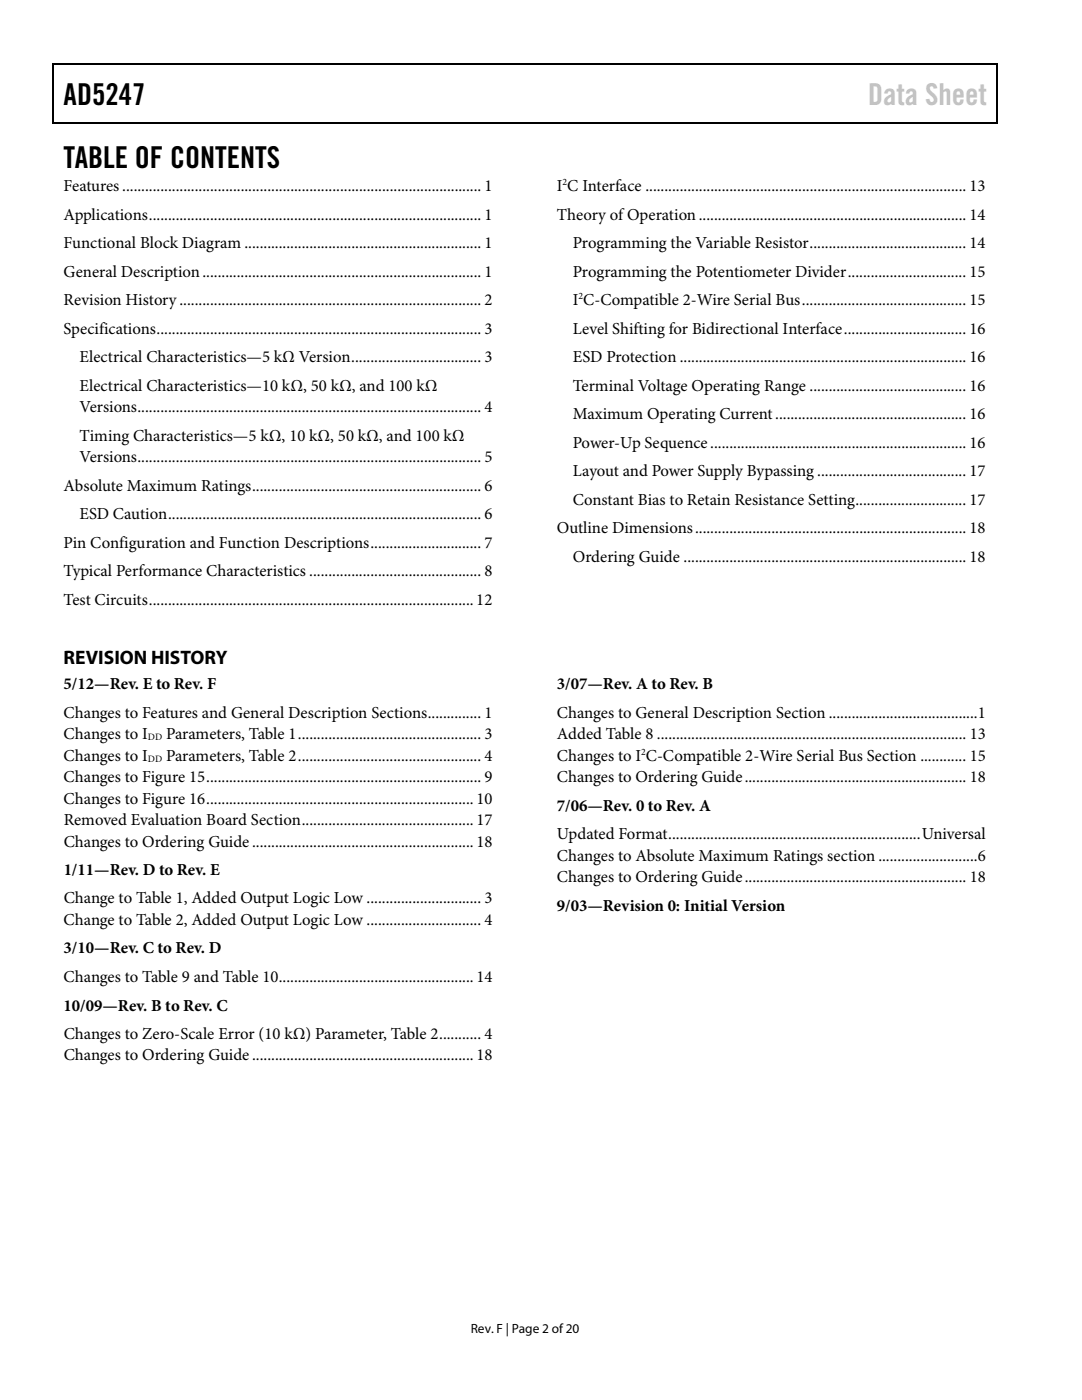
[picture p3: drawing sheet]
<svg xmlns="http://www.w3.org/2000/svg" width="216mm" height="279mm" viewBox="0 0 216 279" stroke-linecap="round" stroke-linejoin="round" font-family="sans-serif">
<defs><g id="words">
<g font-size="6">
<text x="12.7" y="20.9">AD5247</text>
<text x="12.7" y="33.6">TABLE OF CONTENTS</text>
</g>
<text font-size="6" fill="#c1c1c1" x="173.2" y="20.9">Data Sheet</text>
<text font-size="3.9" x="12.7" y="132.5">REVISION HISTORY</text>
<g font-size="3.3">
<text x="12.7" y="38.1">Features.............................................................................................. 1</text>
<text x="111.1" y="38.1">I C Interface .................................................................................... 13</text>
<text x="12.7" y="43.8">Applications....................................................................................... 1</text>
<text x="111.1" y="43.8">Theory of Operation...................................................................... 14</text>
<text x="12.7" y="49.5">Functional Block Diagram .............................................................. 1</text>
<text x="114.3" y="49.5">Programming the Variable Resistor......................................... 14</text>
<text x="12.7" y="55.2">General Description......................................................................... 1</text>
<text x="114.3" y="55.2">Programming the Potentiometer Divider............................... 15</text>
<text x="12.7" y="60.9">Revision History............................................................................... 2</text>
<text x="114.3" y="60.9">I C-Compatible 2-Wire Serial Bus........................................... 15</text>
<text x="12.7" y="66.6">Specifications..................................................................................... 3</text>
<text x="114.3" y="66.6">Level Shifting for Bidirectional Interface................................ 16</text>
<text x="15.9" y="72.3">Electrical Characteristics—5 kΩ Version.................................. 3</text>
<text x="15.9" y="78">Electrical Characteristics—10 kΩ, 50 kΩ, and 100 kΩ</text>
<text x="114.3" y="72.3">ESD Protection ........................................................................... 16</text>
<text x="114.3" y="78">Terminal Voltage Operating Range ......................................... 16</text>
<text x="15.9" y="82.3">Versions.......................................................................................... 4</text>
<text x="114.3" y="83.7">Maximum Operating Current.................................................. 16</text>
<text x="15.9" y="87.9">Timing Characteristics—5 kΩ, 10 kΩ, 50 kΩ, and 100 kΩ</text>
<text x="114.3" y="89.4">Power-Up Sequence................................................................... 16</text>
<text x="15.9" y="92.2">Versions.......................................................................................... 5</text>
<text x="114.3" y="95">Layout and Power Supply Bypassing ....................................... 17</text>
<text x="12.7" y="97.9">Absolute Maximum Ratings............................................................ 6</text>
<text x="114.3" y="100.8">Constant Bias to Retain Resistance Setting............................. 17</text>
<text x="15.9" y="103.6">ESD Caution.................................................................................. 6</text>
<text x="111.1" y="106.4">Outline Dimensions....................................................................... 18</text>
<text x="12.7" y="109.3">Pin Configuration and Function Descriptions............................. 7</text>
<text x="114.3" y="112.1">Ordering Guide .......................................................................... 18</text>
<text x="12.7" y="115">Typical Performance Characteristics ............................................. 8</text>
<text x="12.7" y="120.7">Test Circuits.....................................................................................12</text>
<text x="12.7" y="137.6">5/12—Rev. E to Rev. F</text>
<text x="111.1" y="137.6">3/07—Rev. A to Rev. B</text>
<text x="12.7" y="143.3">Changes to Features and General Description Sections.............. 1</text>
<text x="111.1" y="143.2">Changes to General Description Section .......................................1</text>
<text x="12.7" y="147.5">Changes to I</text>
<text x="33.1" y="147.5">Parameters, Table 1................................................ 3</text>
<text x="111.1" y="147.5">Added Table 8 ................................................................................. 13</text>
<text x="12.7" y="151.8">Changes to I</text>
<text x="33.1" y="151.8">Parameters, Table 2................................................ 4</text>
<text x="111.1" y="151.8">Changes to I C-Compatible 2-Wire Serial Bus Section ............ 15</text>
<text x="12.7" y="156.1">Changes to Figure 15........................................................................ 9</text>
<text x="12.7" y="160.4">Changes to Figure 16......................................................................10</text>
<text x="111.1" y="156.1">Changes to Ordering Guide.......................................................... 18</text>
<text x="111.1" y="161.8">7/06—Rev. 0 to Rev. A</text>
<text x="12.7" y="164.7">Removed Evaluation Board Section.............................................17</text>
<text x="111.1" y="167.5">Updated Format..................................................................Universal</text>
<text x="12.7" y="168.9">Changes to Ordering Guide..........................................................18</text>
<text x="111.1" y="171.7">Changes to Absolute Maximum Ratings section ..........................6</text>
<text x="12.7" y="174.6">1/11—Rev. D to Rev. E</text>
<text x="111.1" y="176">Changes to Ordering Guide.......................................................... 18</text>
<text x="12.7" y="184.6">Change to Table 2, Added Output Logic Low .............................. 4</text>
<text x="12.7" y="180.3">Change to Table 1, Added Output Logic Low .............................. 3</text>
<text x="111.1" y="181.7">9/03—Revision 0: Initial Version</text>
<text x="12.7" y="190.3">3/10—Rev. C to Rev. D</text>
<text x="12.7" y="196">Changes to Table 9 and Table 10...................................................14</text>
<text x="12.7" y="201.7">10/09—Rev. B to Rev. C</text>
<text x="12.7" y="207.3">Changes to Zero-Scale Error (10 kΩ) Parameter, Table 2........... 4</text>
<text x="12.7" y="211.6">Changes to Ordering Guide..........................................................18</text>
</g>
<text font-size="2.7" x="93.9" y="266">Rev. F | Page 2 of20</text>
<g font-size="1.9">
<text x="112.3" y="36.9">2</text>
<text x="115.4" y="59.7">2</text>
<text x="29.5" y="147.7">DD</text>
<text x="29.5" y="152">DD</text>
<text x="127.9" y="150.6">2</text>
</g>
</g></defs>
<path d="M10.5 12.7h.3v1h-.3zM10.5 12.7h.3v.3h-.3zM133.3 12.7h.3v.3h-.3zM198.8 12.7h.2v1h-.2zM198.8 12.7h.2v.3h-.2zM10.5 24.4h.3v.2h-.3zM133.1 24.4h.2v.2h-.2zM198.8 24.4h.2v.2h-.2z" fill="#000"/>
<path d="M10.7 13.7v10.7M10.8 12.8h122.5M133.6 12.8h65.2M198.9 13.7v10.7M10.8 24.5h188" fill="none" stroke="#000" stroke-width=".25"/>
<use href="#words"/>
</svg>
